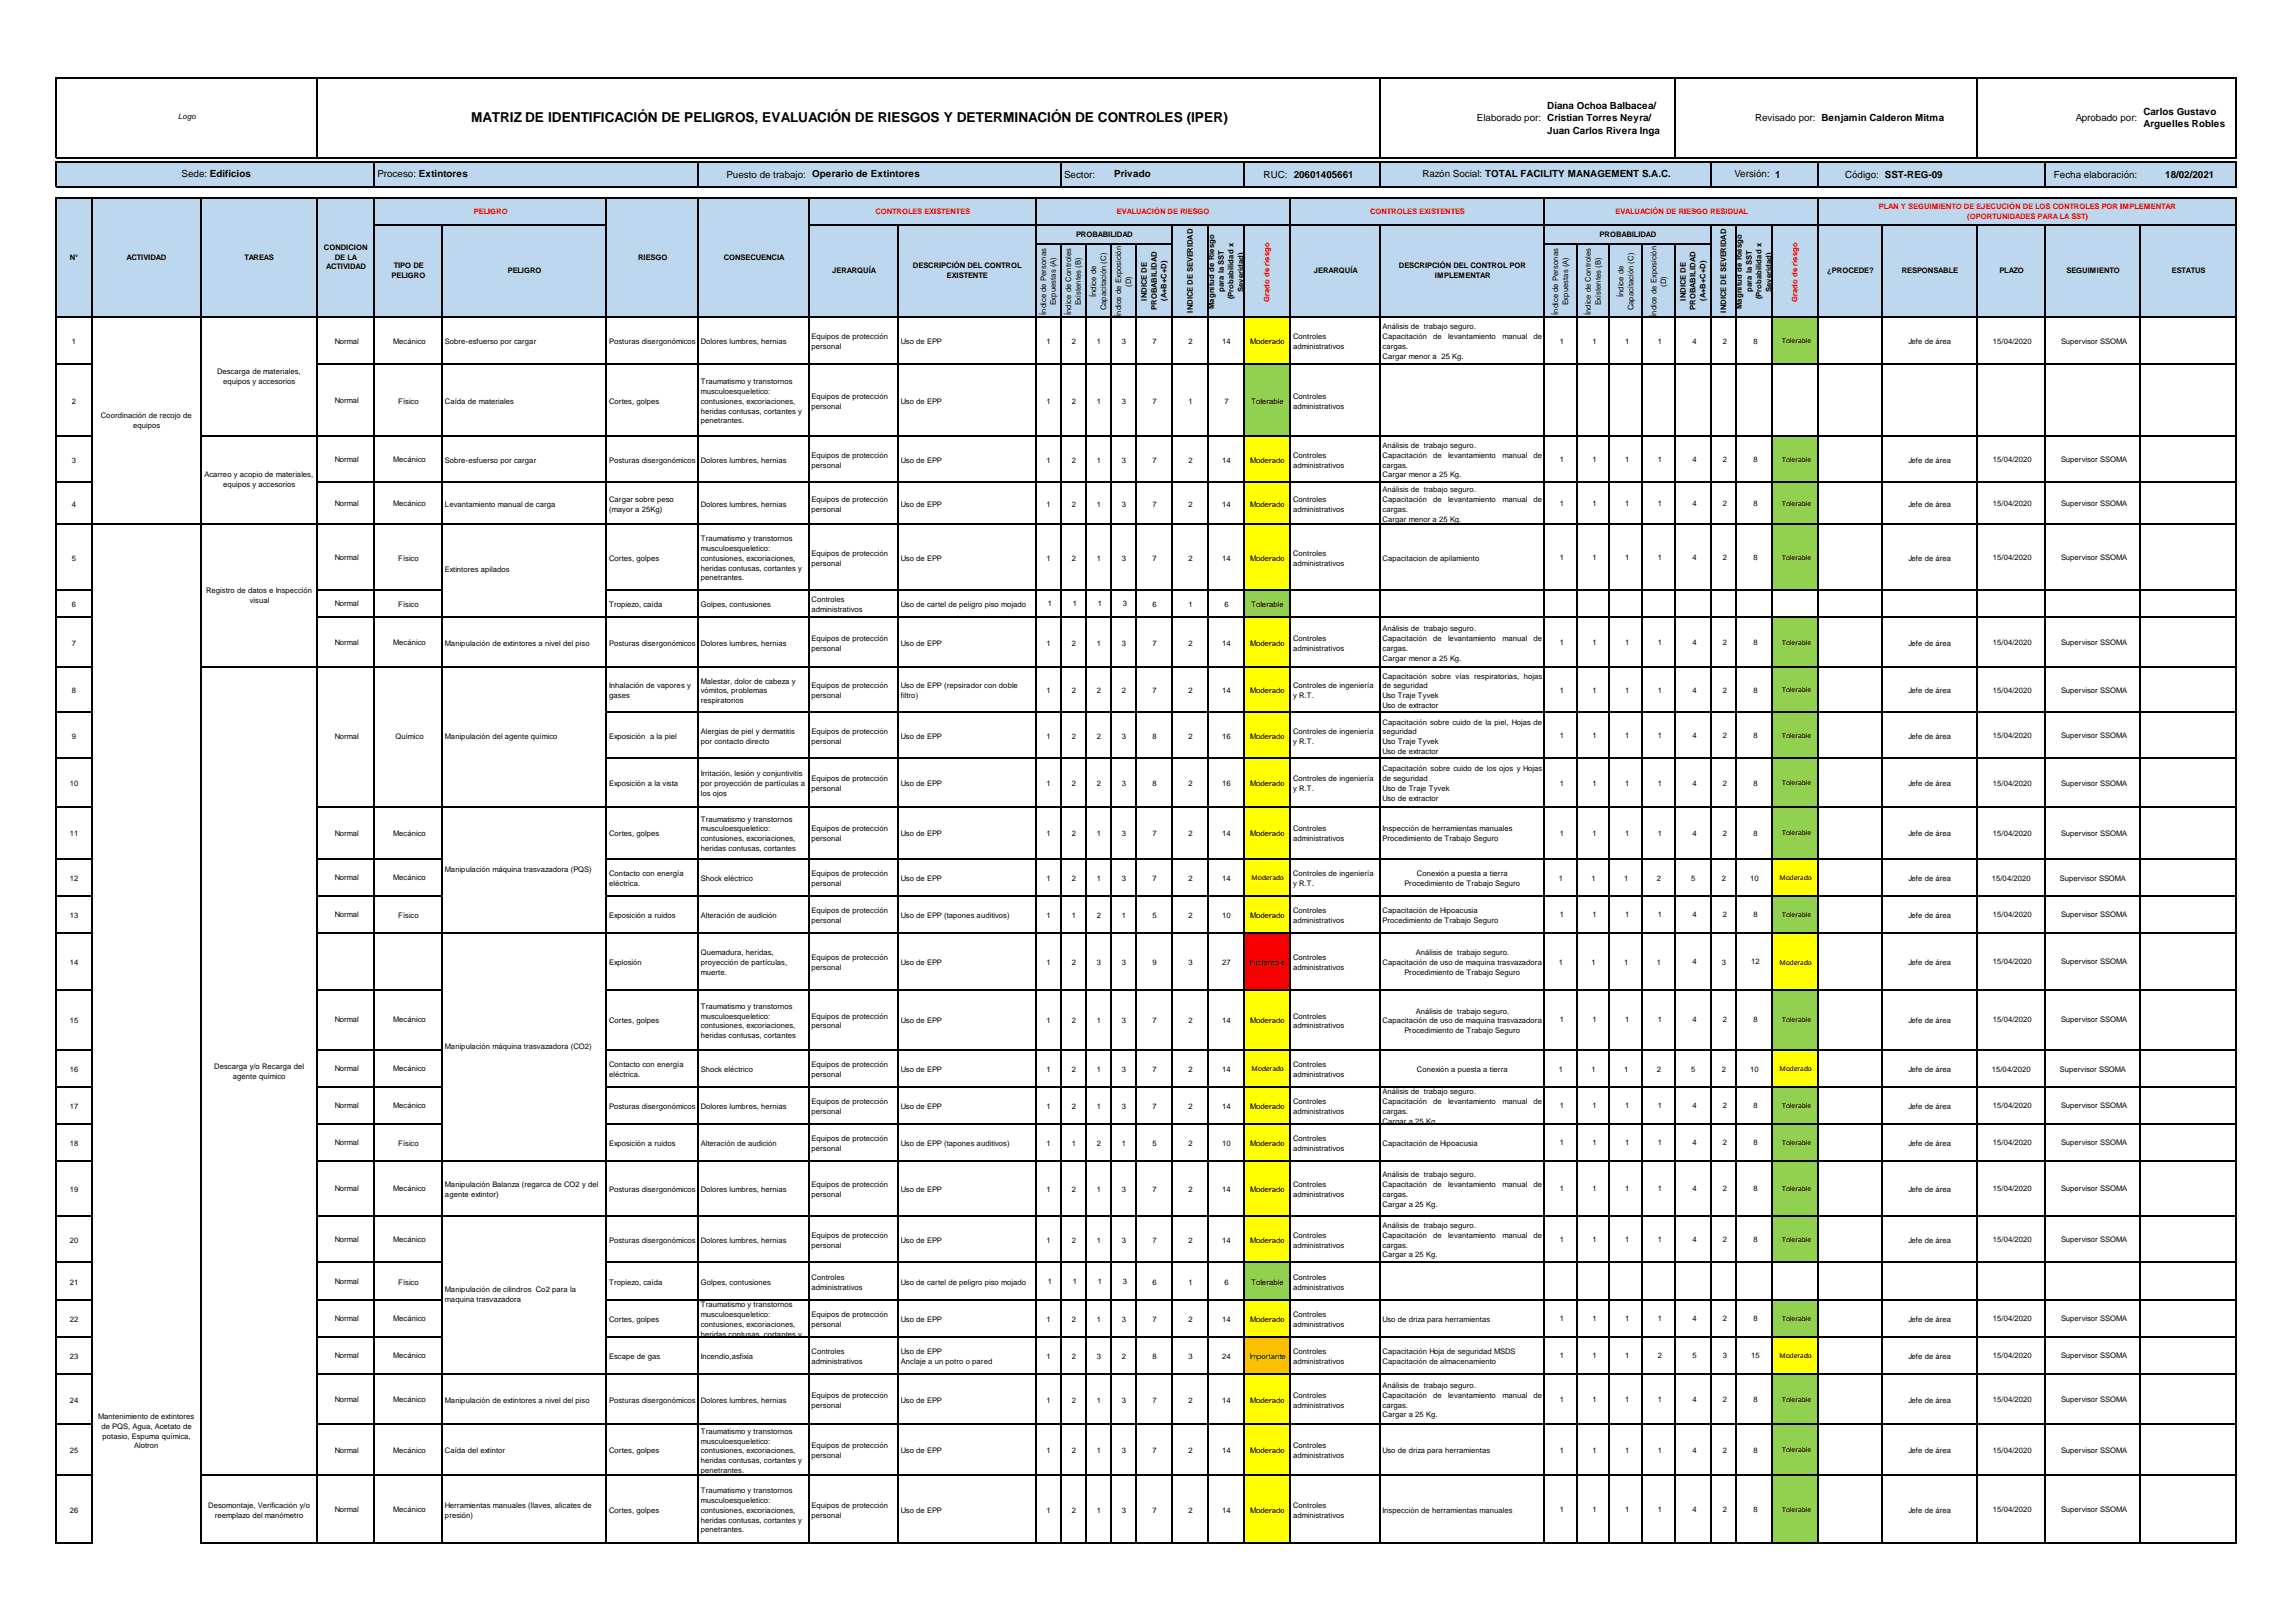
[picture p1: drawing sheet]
<svg xmlns="http://www.w3.org/2000/svg" width="297mm" height="210mm" viewBox="0 0 297 210" stroke-linecap="round" stroke-linejoin="round" font-family="sans-serif">
<defs><g id="words">
<text font-size="1.8" x="61" y="15.7">MATRIZ DE IDENTIFICACIÓN DE PELIGROS, EVALUACIÓN DE RIESGOS Y DETERMINACIÓN DE CONTROLES (IPER)</text>
<g font-size="1.3">
<text x="191.1" y="15.6">Elaborado por: Cristian Torres Neyra/</text>
<text x="200.2" y="14">Diana Ochoa Balbacea/</text>
<text x="200.2" y="17.3">Juan Carlos Rivera Inga</text>
<text x="227.1" y="15.6">Revisado por: Benjamin Calderon Mitma</text>
<text x="268.6" y="15.6">Aprobado por:</text>
<text x="277.4" y="14.8">Carlos Gustavo</text>
<text x="277.4" y="16.4">Arguelles Robles</text>
<text x="23.5" y="22.9">Sede: Edificios</text>
<text x="48.8" y="22.9">Proceso: Extintores</text>
<text x="94" y="23.1">Puesto de trabajo: Operario de Extintores</text>
<text x="137.7" y="23.1">Sector:</text>
<text x="144.2" y="22.9">Privado</text>
<text x="163.5" y="23.1">RUC: 20601405661</text>
<text x="184.1" y="22.9">Razón Social: TOTAL FACILITY MANAGEMENT S.A.C.</text>
<text x="224.4" y="22.9">Versión: 1</text>
<text x="238.7" y="23.1">Código: SST-REG-09</text>
<text x="265.8" y="23.1">Fecha elaboración:</text>
<text x="280.2" y="23.1">18/02/2021</text>
</g>
<text font-size="1.3" fill="#fff" x="6.6" y="21.2">Sistemas de Gestión</text>
<g font-size="1">
<text x="23.1" y="15.5">Logo</text>
<text x="9" y="33.6">N°</text>
<text x="16.4" y="33.6">ACTIVIDAD</text>
<text x="31.6" y="33.6">TAREAS</text>
<text x="41.9" y="32.3">CONDICION</text>
<text x="42.2" y="34.9">ACTIVIDAD</text>
<text x="43.3" y="33.6">DE LA</text>
<text x="50.7" y="36">PELIGRO</text>
<text x="51" y="34.7">TIPO DE</text>
<text x="65.7" y="35.4">PELIGRO</text>
<text x="82.6" y="33.6">RIESGO</text>
<text x="93.6" y="33.6">CONSECUENCIA</text>
<text x="107.7" y="35.4">JERARQUÍA</text>
<text x="118.1" y="34.7">DESCRIPCIÓN DEL CONTROL</text>
<text x="122.5" y="36">EXISTENTE</text>
<text x="139.2" y="30.6">PROBABILIDAD</text>
<text x="170" y="35.4">JERARQUÍA</text>
<text x="181" y="34.7">DESCRIPCIÓN DEL CONTROL POR</text>
<text x="185.7" y="36">IMPLEMENTAR</text>
<text x="207" y="30.6">PROBABILIDAD</text>
<text x="236.4" y="35.4">¿PROCEDE?</text>
<text x="246.1" y="35.4">RESPONSABLE</text>
<text x="258.7" y="35.4">PLAZO</text>
<text x="267.4" y="35.4">SEGUIMIENTO</text>
<text x="281" y="35.4">ESTATUS</text>
<text x="135.4" y="40.7" transform="rotate(-90 135.4 40.7)">Índice de Personas</text>
<text x="136.6" y="39.5" transform="rotate(-90 136.6 39.5)">Expuestas (A)</text>
<text x="138.6" y="40.8" transform="rotate(-90 138.6 40.8)">Índice de Controles</text>
<text x="139.9" y="39.5" transform="rotate(-90 139.9 39.5)">Existentes (B)</text>
<text x="141.9" y="38.5" transform="rotate(-90 141.9 38.5)">Índice de</text>
<text x="143.1" y="40.2" transform="rotate(-90 143.1 40.2)">Capacitación (C)</text>
<text x="145.1" y="41" transform="rotate(-90 145.1 41)">Índice de Exposición</text>
<text x="146.4" y="37.1" transform="rotate(-90 146.4 37.1)">(D)</text>
<text x="148.4" y="38.9" transform="rotate(-90 148.4 38.9)">INDICE DE</text>
<text x="149.7" y="40.1" transform="rotate(-90 149.7 40.1)">PROBABILIDAD</text>
<text x="151" y="39" transform="rotate(-90 151 39)">(A+B+C+D)</text>
<text x="154.3" y="40.4" transform="rotate(-90 154.3 40.4)">INDICE DE SEVERIDAD</text>
<text x="157.1" y="40" transform="rotate(-90 157.1 40)">Magnitud de Riesgo</text>
<text x="158.4" y="37.8" transform="rotate(-90 158.4 37.8)">para la SST</text>
<text x="159.6" y="38.7" transform="rotate(-90 159.6 38.7)">(Probabilidad x</text>
<text x="160.9" y="37.8" transform="rotate(-90 160.9 37.8)">Severidad)</text>
<text x="201.6" y="40.7" transform="rotate(-90 201.6 40.7)">Índice de Personas</text>
<text x="202.9" y="39.5" transform="rotate(-90 202.9 39.5)">Expuestas (A)</text>
<text x="205.9" y="40.8" transform="rotate(-90 205.9 40.8)">Índice de Controles</text>
<text x="207.1" y="39.5" transform="rotate(-90 207.1 39.5)">Existentes (B)</text>
<text x="210.1" y="38.5" transform="rotate(-90 210.1 38.5)">Índice de</text>
<text x="211.4" y="40.2" transform="rotate(-90 211.4 40.2)">Capacitación (C)</text>
<text x="214.3" y="41" transform="rotate(-90 214.3 41)">Índice de Exposición</text>
<text x="215.6" y="37.1" transform="rotate(-90 215.6 37.1)">(D)</text>
<text x="218.1" y="38.9" transform="rotate(-90 218.1 38.9)">INDICE DE</text>
<text x="219.4" y="40.1" transform="rotate(-90 219.4 40.1)">PROBABILIDAD</text>
<text x="220.7" y="39" transform="rotate(-90 220.7 39)">(A+B+C+D)</text>
<text x="223.4" y="40.4" transform="rotate(-90 223.4 40.4)">INDICE DE SEVERIDAD</text>
<text x="225.4" y="40" transform="rotate(-90 225.4 40)">Magnitud de Riesgo</text>
<text x="226.7" y="37.8" transform="rotate(-90 226.7 37.8)">para la SST</text>
<text x="227.9" y="38.7" transform="rotate(-90 227.9 38.7)">(Probabilidad x</text>
<text x="229.2" y="37.8" transform="rotate(-90 229.2 37.8)">Severidad)</text>
<text x="9.3" y="44.5">1</text>
<text x="43.3" y="44.5">Normal</text>
<text x="50.9" y="44.5">Mecánico</text>
<text x="57.6" y="44.5">Sobre-esfuerso por cargar</text>
<text x="78.8" y="44.5">Posturas disergonómicos</text>
<text x="90.7" y="44.5">Dolores lumbres, hernias</text>
<text x="105" y="43.9">Equipos de protección</text>
<text x="105" y="45.2">personal</text>
<text x="116.6" y="44.5">Uso de EPP</text>
<text x="135.4" y="44.5">1</text>
<text x="138.7" y="44.5">2</text>
<text x="141.9" y="44.5">1</text>
<text x="145.2" y="44.5">3</text>
<text x="149.1" y="44.5">7</text>
<text x="153.8" y="44.5">2</text>
<text x="158.2" y="44.5">14</text>
<text x="161.7" y="44.5">Moderado</text>
<text x="167.3" y="43.9">Controles</text>
<text x="167.3" y="45.2">administrativos</text>
<text x="178.9" y="42.6">Análisis de trabajo seguro.</text>
<text x="178.9" y="43.9">Capacitación</text>
<text x="178.9" y="45.2">cargas.</text>
<text x="178.9" y="46.4">Cargar menor a 25 Kg.</text>
<text x="185.5" y="43.9">de</text>
<text x="187.4" y="43.9">levantamiento</text>
<text x="194.4" y="43.9">manual</text>
<text x="198.4" y="43.9">de</text>
<text x="201.8" y="44.5">1</text>
<text x="206.1" y="44.5">1</text>
<text x="210.3" y="44.5">1</text>
<text x="214.5" y="44.5">1</text>
<text x="219" y="44.5">4</text>
<text x="222.9" y="44.5">2</text>
<text x="226.9" y="44.5">8</text>
<text x="230.6" y="44.4">Tolerable</text>
<text x="246.9" y="44.5">Jefe de área</text>
<text x="257.9" y="44.5">15/04/2020</text>
<text x="266.7" y="44.5">Supervisor SSOMA</text>
<text x="9.3" y="52.2">2</text>
<text x="28.1" y="48.3">Descarga de materiales,</text>
<text x="28.9" y="49.6">equipos y accesorios</text>
<text x="43.3" y="52.2">Normal</text>
<text x="51.5" y="52.2">Físico</text>
<text x="57.6" y="52.2">Caída de materiales</text>
<text x="78.8" y="52.2">Cortes, golpes</text>
<text x="90.7" y="49.7">Traumatismo y transtornos</text>
<text x="90.7" y="51">musculoesqueletico:</text>
<text x="90.7" y="52.2">contusiones, excoriaciones,</text>
<text x="90.7" y="53.5">heridas contusas, cortantes y</text>
<text x="105" y="51.6">Equipos de protección</text>
<text x="105" y="52.9">personal</text>
<text x="116.6" y="52.2">Uso de EPP</text>
<text x="135.4" y="52.2">1</text>
<text x="138.7" y="52.2">2</text>
<text x="141.9" y="52.2">1</text>
<text x="145.2" y="52.2">3</text>
<text x="149.1" y="52.2">7</text>
<text x="153.8" y="52.2">1</text>
<text x="158.4" y="52.2">7</text>
<text x="161.9" y="52.2">Tolerable</text>
<text x="167.3" y="51.6">Controles</text>
<text x="167.3" y="52.9">administrativos</text>
<text x="9.3" y="59.8">3</text>
<text x="13.1" y="54.1">Coordinación de recojo de</text>
<text x="17.2" y="55.3">equipos</text>
<text x="43.3" y="59.7">Normal</text>
<text x="50.9" y="59.7">Mecánico</text>
<text x="57.6" y="59.8">Sobre-esfuerso por cargar</text>
<text x="78.8" y="59.8">Posturas disergonómicos</text>
<text x="90.7" y="54.8">penetrantes.</text>
<text x="90.7" y="59.8">Dolores lumbres, hernias</text>
<text x="105" y="59.2">Equipos de protección</text>
<text x="116.6" y="59.8">Uso de EPP</text>
<text x="135.4" y="59.8">1</text>
<text x="138.7" y="59.8">2</text>
<text x="141.9" y="59.8">1</text>
<text x="145.2" y="59.8">3</text>
<text x="149.1" y="59.8">7</text>
<text x="153.8" y="59.8">2</text>
<text x="158.2" y="59.8">14</text>
<text x="161.7" y="59.8">Moderado</text>
<text x="167.3" y="59.2">Controles</text>
<text x="178.9" y="57.9">Análisis de trabajo seguro.</text>
<text x="178.9" y="59.2">Capacitación</text>
<text x="185.5" y="59.2">de</text>
<text x="187.4" y="59.2">levantamiento</text>
<text x="194.4" y="59.2">manual</text>
<text x="198.4" y="59.2">de</text>
<text x="201.8" y="59.7">1</text>
<text x="206.1" y="59.7">1</text>
<text x="210.3" y="59.7">1</text>
<text x="214.5" y="59.7">1</text>
<text x="219" y="59.7">4</text>
<text x="222.9" y="59.7">2</text>
<text x="226.9" y="59.7">8</text>
<text x="230.6" y="59.7">Tolerable</text>
<text x="246.9" y="59.8">Jefe de área</text>
<text x="257.9" y="59.7">15/04/2020</text>
<text x="266.7" y="59.7">Supervisor SSOMA</text>
<text x="9.3" y="65.6">4</text>
<text x="26.5" y="61.8">Acarreo y acopio de materiales,</text>
<text x="28.9" y="63">equipos y accesorios</text>
<text x="43.3" y="65.4">Normal</text>
<text x="50.9" y="65.4">Mecánico</text>
<text x="57.6" y="65.6">Levantamiento manual de carga</text>
<text x="78.8" y="64.9">Cargar sobre peso</text>
<text x="90.7" y="65.6">Dolores lumbres, hernias</text>
<text x="105" y="60.5">personal</text>
<text x="105" y="64.9">Equipos de protección</text>
<text x="116.6" y="65.6">Uso de EPP</text>
<text x="135.4" y="65.6">1</text>
<text x="138.7" y="65.6">2</text>
<text x="141.9" y="65.6">1</text>
<text x="145.2" y="65.6">3</text>
<text x="149.1" y="65.6">7</text>
<text x="153.8" y="65.6">2</text>
<text x="158.2" y="65.6">14</text>
<text x="161.7" y="65.6">Moderado</text>
<text x="167.3" y="60.5">administrativos</text>
<text x="167.3" y="64.9">Controles</text>
<text x="178.9" y="60.5">cargas.</text>
<text x="178.9" y="61.8">Cargar menor a 25 Kg.</text>
<text x="178.9" y="63.7">Análisis de trabajo seguro.</text>
<text x="178.9" y="64.9">Capacitación</text>
<text x="185.5" y="64.9">de</text>
<text x="187.4" y="64.9">levantamiento</text>
<text x="194.4" y="64.9">manual</text>
<text x="198.4" y="64.9">de</text>
<text x="201.8" y="65.4">1</text>
<text x="206.1" y="65.4">1</text>
<text x="210.3" y="65.4">1</text>
<text x="214.5" y="65.4">1</text>
<text x="219" y="65.4">4</text>
<text x="222.9" y="65.4">2</text>
<text x="226.9" y="65.4">8</text>
<text x="230.6" y="65.4">Tolerable</text>
<text x="246.9" y="65.6">Jefe de área</text>
<text x="257.9" y="65.4">15/04/2020</text>
<text x="266.7" y="65.4">Supervisor SSOMA</text>
<text x="78.8" y="66.2">(mayor a 25Kg)</text>
<text x="90.7" y="70">Traumatismo y transtornos</text>
<text x="90.7" y="71.3">musculoesqueletico:</text>
<text x="105" y="66.2">personal</text>
<text x="105" y="71.9">Equipos de protección</text>
<text x="167.3" y="66.2">administrativos</text>
<text x="167.3" y="71.9">Controles</text>
<text x="178.9" y="66.2">cargas.</text>
<text x="178.9" y="67.5">Cargar menor a 25 Kg.</text>
<text x="9.3" y="72.6">5</text>
<text x="26.7" y="76.7">Registro de datos e Inspección</text>
<text x="32.3" y="78">visual</text>
<text x="43.3" y="72.4">Normal</text>
<text x="51.5" y="72.6">Físico</text>
<text x="57.6" y="74">Extintores apilados</text>
<text x="78.8" y="72.6">Cortes, golpes</text>
<text x="90.7" y="72.6">contusiones, excoriaciones,</text>
<text x="90.7" y="73.8">heridas contusas, cortantes y</text>
<text x="90.7" y="75.1">penetrantes.</text>
<text x="105" y="73.2">personal</text>
<text x="105" y="77.9">Controles</text>
<text x="116.6" y="72.6">Uso de EPP</text>
<text x="135.4" y="72.6">1</text>
<text x="138.7" y="72.6">2</text>
<text x="141.9" y="72.6">1</text>
<text x="145.2" y="72.6">3</text>
<text x="149.1" y="72.6">7</text>
<text x="153.8" y="72.6">2</text>
<text x="158.2" y="72.6">14</text>
<text x="161.7" y="72.6">Moderado</text>
<text x="167.3" y="73.2">administrativos</text>
<text x="178.9" y="72.6">Capacitacion de apilamiento</text>
<text x="201.8" y="72.4">1</text>
<text x="206.1" y="72.4">1</text>
<text x="210.3" y="72.4">1</text>
<text x="214.5" y="72.4">1</text>
<text x="219" y="72.4">4</text>
<text x="222.9" y="72.4">2</text>
<text x="226.9" y="72.4">8</text>
<text x="230.6" y="72.4">Tolerable</text>
<text x="246.9" y="72.6">Jefe de área</text>
<text x="257.9" y="72.4">15/04/2020</text>
<text x="266.7" y="72.4">Supervisor SSOMA</text>
<text x="9.3" y="78.6">6</text>
<text x="9.3" y="83.6">7</text>
<text x="43.3" y="78.4">Normal</text>
<text x="43.3" y="83.4">Normal</text>
<text x="50.9" y="83.4">Mecánico</text>
<text x="51.5" y="78.6">Físico</text>
<text x="57.6" y="83.6">Manipulación de extintores a nivel del piso</text>
<text x="78.8" y="78.6">Tropiezo, caída</text>
<text x="78.8" y="83.6">Posturas disergonómicos</text>
<text x="90.7" y="78.6">Golpes, contusiones</text>
<text x="90.7" y="83.6">Dolores lumbres, hernias</text>
<text x="105" y="79.2">administrativos</text>
<text x="105" y="82.9">Equipos de protección</text>
<text x="116.6" y="78.6">Uso de cartel de peligro piso mojado</text>
<text x="116.6" y="83.6">Uso de EPP</text>
<text x="135.4" y="83.6">1</text>
<text x="135.6" y="78.4">1</text>
<text x="138.7" y="83.6">2</text>
<text x="138.8" y="78.4">1</text>
<text x="141.9" y="83.6">1</text>
<text x="142.1" y="78.4">1</text>
<text x="145.2" y="83.6">3</text>
<text x="145.3" y="78.4">3</text>
<text x="149.1" y="78.6">6</text>
<text x="149.1" y="83.6">7</text>
<text x="153.8" y="78.6">1</text>
<text x="153.8" y="83.6">2</text>
<text x="158.2" y="83.6">14</text>
<text x="158.4" y="78.6">6</text>
<text x="161.7" y="83.6">Moderado</text>
<text x="161.9" y="78.6">Tolerable</text>
<text x="167.3" y="82.9">Controles</text>
<text x="178.9" y="81.7">Análisis de trabajo seguro.</text>
<text x="178.9" y="82.9">Capacitación</text>
<text x="185.5" y="82.9">de</text>
<text x="187.4" y="82.9">levantamiento</text>
<text x="194.4" y="82.9">manual</text>
<text x="198.4" y="82.9">de</text>
<text x="201.8" y="83.4">1</text>
<text x="206.1" y="83.4">1</text>
<text x="210.3" y="83.4">1</text>
<text x="214.5" y="83.4">1</text>
<text x="219" y="83.4">4</text>
<text x="222.9" y="83.4">2</text>
<text x="226.9" y="83.4">8</text>
<text x="230.6" y="83.4">Tolerable</text>
<text x="246.9" y="83.6">Jefe de área</text>
<text x="257.9" y="83.4">15/04/2020</text>
<text x="266.7" y="83.4">Supervisor SSOMA</text>
<text x="9.3" y="89.7">8</text>
<text x="78.8" y="89.1">Inhalación de vapores y</text>
<text x="90.7" y="88.4">Malestar, dolor de cabeza y</text>
<text x="90.7" y="89.7">vómitos, problemas</text>
<text x="105" y="84.2">personal</text>
<text x="105" y="89.1">Equipos de protección</text>
<text x="116.6" y="89.1">Uso de EPP (repsirador con doble</text>
<text x="135.4" y="89.7">1</text>
<text x="138.7" y="89.7">2</text>
<text x="141.9" y="89.7">2</text>
<text x="145.2" y="89.7">2</text>
<text x="149.1" y="89.7">7</text>
<text x="153.8" y="89.7">2</text>
<text x="158.2" y="89.7">14</text>
<text x="161.7" y="89.7">Moderado</text>
<text x="167.3" y="84.2">administrativos</text>
<text x="167.3" y="89.1">Controles de ingeniería</text>
<text x="178.9" y="84.2">cargas.</text>
<text x="178.9" y="85.5">Cargar menor a 25 Kg.</text>
<text x="178.9" y="87.8">Capacitación sobre vías respiratorias, hojas</text>
<text x="178.9" y="89.1">de seguridad</text>
<text x="201.8" y="89.6">1</text>
<text x="206.1" y="89.6">1</text>
<text x="210.3" y="89.6">1</text>
<text x="214.5" y="89.6">1</text>
<text x="219" y="89.6">4</text>
<text x="222.9" y="89.6">2</text>
<text x="226.9" y="89.6">8</text>
<text x="230.6" y="89.6">Tolerable</text>
<text x="246.9" y="89.7">Jefe de área</text>
<text x="257.9" y="89.6">15/04/2020</text>
<text x="266.7" y="89.6">Supervisor SSOMA</text>
<text x="9.3" y="95.6">9</text>
<text x="43.3" y="95.6">Normal</text>
<text x="51.2" y="95.6">Químico</text>
<text x="57.6" y="95.6">Manipulación del agente químico</text>
<text x="78.8" y="90.3">gases</text>
<text x="78.8" y="95.6">Exposición a la piel</text>
<text x="90.7" y="91">respiratorios</text>
<text x="90.7" y="95">Alergias de piel y dermatitis</text>
<text x="105" y="90.3">personal</text>
<text x="105" y="95">Equipos de protección</text>
<text x="116.6" y="90.3">filtro)</text>
<text x="116.6" y="95.6">Uso de EPP</text>
<text x="135.4" y="95.6">1</text>
<text x="138.7" y="95.6">2</text>
<text x="141.9" y="95.6">2</text>
<text x="145.2" y="95.6">3</text>
<text x="149.1" y="95.6">8</text>
<text x="153.8" y="95.6">2</text>
<text x="158.2" y="95.6">16</text>
<text x="161.7" y="95.6">Moderado</text>
<text x="167.3" y="90.3">y R.T.</text>
<text x="167.3" y="95">Controles de ingeniería</text>
<text x="178.9" y="90.3">Uso Traje Tyvek</text>
<text x="178.9" y="91.6">Uso de extractor</text>
<text x="178.9" y="93.7">Capacitación sobre cuido de la piel, Hojas de</text>
<text x="178.9" y="95">seguridad</text>
<text x="201.8" y="95.5">1</text>
<text x="206.1" y="95.5">1</text>
<text x="210.3" y="95.5">1</text>
<text x="214.5" y="95.5">1</text>
<text x="219" y="95.5">4</text>
<text x="222.9" y="95.5">2</text>
<text x="226.9" y="95.5">8</text>
<text x="230.6" y="95.5">Tolerable</text>
<text x="246.9" y="95.6">Jefe de área</text>
<text x="257.9" y="95.5">15/04/2020</text>
<text x="266.7" y="95.5">Supervisor SSOMA</text>
<text x="9" y="101.7">10</text>
<text x="78.8" y="101.7">Exposición a la vista</text>
<text x="90.7" y="96.3">por contacto directo</text>
<text x="90.7" y="100.4">Irritación, lesión y conjuntivitis</text>
<text x="90.7" y="101.7">por proyección de partículas a</text>
<text x="105" y="96.3">personal</text>
<text x="105" y="101.1">Equipos de protección</text>
<text x="116.6" y="101.7">Uso de EPP</text>
<text x="135.4" y="101.7">1</text>
<text x="138.7" y="101.7">2</text>
<text x="141.9" y="101.7">2</text>
<text x="145.2" y="101.7">3</text>
<text x="149.1" y="101.7">8</text>
<text x="153.8" y="101.7">2</text>
<text x="158.2" y="101.7">16</text>
<text x="161.7" y="101.7">Moderado</text>
<text x="167.3" y="96.3">y R.T.</text>
<text x="167.3" y="101.1">Controles de ingeniería</text>
<text x="178.9" y="96.3">Uso Traje Tyvek</text>
<text x="178.9" y="97.5">Uso de extractor</text>
<text x="178.9" y="99.8">Capacitación sobre cuido de los ojos y Hojas</text>
<text x="178.9" y="101.1">de seguridad</text>
<text x="201.8" y="101.6">1</text>
<text x="206.1" y="101.6">1</text>
<text x="210.3" y="101.6">1</text>
<text x="214.5" y="101.6">1</text>
<text x="219" y="101.6">4</text>
<text x="222.9" y="101.6">2</text>
<text x="226.9" y="101.6">8</text>
<text x="230.6" y="101.6">Tolerable</text>
<text x="246.9" y="101.7">Jefe de área</text>
<text x="257.9" y="101.6">15/04/2020</text>
<text x="266.7" y="101.6">Supervisor SSOMA</text>
<text x="90.7" y="103">los ojos</text>
<text x="90.7" y="106.3">Traumatismo y transtornos</text>
<text x="90.7" y="107.6">musculoesqueletico:</text>
<text x="105" y="102.3">personal</text>
<text x="105" y="107.6">Equipos de protección</text>
<text x="167.3" y="102.3">y R.T.</text>
<text x="167.3" y="107.6">Controles</text>
<text x="178.9" y="102.3">Uso de Traje Tyvek</text>
<text x="178.9" y="103.6">Uso de extractor</text>
<text x="178.9" y="107.6">Inspección de herramientas manuales</text>
<text x="9" y="108.2">11</text>
<text x="9" y="114">12</text>
<text x="43.3" y="108.1">Normal</text>
<text x="43.3" y="113.8">Normal</text>
<text x="50.9" y="108.1">Mecánico</text>
<text x="50.9" y="113.8">Mecánico</text>
<text x="57.6" y="112.9">Manipulación máquina trasvazadora (PQS)</text>
<text x="78.8" y="108.2">Cortes, golpes</text>
<text x="78.8" y="113.3">Contacto con energía</text>
<text x="90.7" y="108.8">contusiones, excoriaciones,</text>
<text x="90.7" y="110.1">heridas contusas, cortantes</text>
<text x="90.7" y="114">Shock eléctrico</text>
<text x="105" y="108.8">personal</text>
<text x="105" y="113.3">Equipos de protección</text>
<text x="116.6" y="108.2">Uso de EPP</text>
<text x="116.6" y="114">Uso de EPP</text>
<text x="135.4" y="108.2">1</text>
<text x="135.4" y="114">1</text>
<text x="138.7" y="108.2">2</text>
<text x="138.7" y="114">2</text>
<text x="141.9" y="108.2">1</text>
<text x="141.9" y="114">1</text>
<text x="145.2" y="108.2">3</text>
<text x="145.2" y="114">3</text>
<text x="149.1" y="108.2">7</text>
<text x="149.1" y="114">7</text>
<text x="153.8" y="108.2">2</text>
<text x="153.8" y="114">2</text>
<text x="158.2" y="108.2">14</text>
<text x="158.2" y="114">14</text>
<text x="161.7" y="108.2">Moderado</text>
<text x="162" y="113.9">Moderado</text>
<text x="167.3" y="108.8">administrativos</text>
<text x="167.3" y="113.3">Controles de ingeniería</text>
<text x="178.9" y="108.8">Procedimiento de Trabajo Seguro</text>
<text x="183.3" y="113.3">Conexión a puesta a tierra</text>
<text x="201.7" y="114">1</text>
<text x="201.8" y="108.1">1</text>
<text x="205.9" y="114">1</text>
<text x="206.1" y="108.1">1</text>
<text x="210.2" y="114">1</text>
<text x="210.3" y="108.1">1</text>
<text x="214.4" y="114">2</text>
<text x="214.5" y="108.1">1</text>
<text x="218.8" y="114">5</text>
<text x="219" y="108.1">4</text>
<text x="222.8" y="114">2</text>
<text x="222.9" y="108.1">2</text>
<text x="226.5" y="114">10</text>
<text x="226.9" y="108.1">8</text>
<text x="230.3" y="113.9">Moderado</text>
<text x="230.6" y="108.1">Tolerable</text>
<text x="246.9" y="108.2">Jefe de área</text>
<text x="246.9" y="114">Jefe de área</text>
<text x="257.7" y="114">15/04/2020</text>
<text x="257.9" y="108.1">15/04/2020</text>
<text x="266.5" y="114">Supervisor SSOMA</text>
<text x="266.7" y="108.1">Supervisor SSOMA</text>
<text x="9" y="118.8">13</text>
<text x="43.3" y="118.6">Normal</text>
<text x="51.5" y="118.8">Físico</text>
<text x="78.8" y="114.6">eléctrica.</text>
<text x="78.8" y="118.8">Exposición a ruidos</text>
<text x="90.7" y="118.8">Alteración de audición</text>
<text x="105" y="114.6">personal</text>
<text x="105" y="118.1">Equipos de protección</text>
<text x="105" y="119.4">personal</text>
<text x="116.6" y="118.8">Uso de EPP (tapones auditivos)</text>
<text x="135.4" y="118.8">1</text>
<text x="138.7" y="118.8">1</text>
<text x="141.9" y="118.8">2</text>
<text x="145.2" y="118.8">1</text>
<text x="149.1" y="118.8">5</text>
<text x="153.8" y="118.8">2</text>
<text x="158.2" y="118.8">10</text>
<text x="161.7" y="118.8">Moderado</text>
<text x="167.3" y="114.6">y R.T.</text>
<text x="167.3" y="118.1">Controles</text>
<text x="167.3" y="119.4">administrativos</text>
<text x="178.9" y="118.1">Capacitación de Hipoacusia</text>
<text x="178.9" y="119.4">Procedimiento de Trabajo Seguro</text>
<text x="181.7" y="114.6">Procedimiento de Trabajo Seguro</text>
<text x="201.8" y="118.6">1</text>
<text x="206.1" y="118.6">1</text>
<text x="210.3" y="118.6">1</text>
<text x="214.5" y="118.6">1</text>
<text x="219" y="118.6">4</text>
<text x="222.9" y="118.6">2</text>
<text x="226.9" y="118.6">8</text>
<text x="230.6" y="118.6">Tolerable</text>
<text x="246.9" y="118.8">Jefe de área</text>
<text x="257.9" y="118.6">15/04/2020</text>
<text x="266.7" y="118.6">Supervisor SSOMA</text>
<text x="9" y="124.9">14</text>
<text x="78.8" y="124.9">Explosión</text>
<text x="90.7" y="123.6">Quemadura, heridas,</text>
<text x="90.7" y="124.9">proyección de partículas,</text>
<text x="105" y="124.2">Equipos de protección</text>
<text x="105" y="125.5">personal</text>
<text x="116.6" y="124.9">Uso de EPP</text>
<text x="135.4" y="124.9">1</text>
<text x="138.7" y="124.9">2</text>
<text x="141.9" y="124.9">3</text>
<text x="145.2" y="124.9">3</text>
<text x="149.1" y="124.9">9</text>
<text x="153.8" y="124.9">3</text>
<text x="158.2" y="124.9">27</text>
<text x="161.7" y="124.9">Intolerable</text>
<text x="167.3" y="124.2">Controles</text>
<text x="167.3" y="125.5">administrativos</text>
<text x="178.9" y="124.9">Capacitación de uso de maquina trasvazadora</text>
<text x="183.2" y="123.6">Análisis de trabajo seguro.</text>
<text x="201.7" y="124.9">1</text>
<text x="205.9" y="124.9">1</text>
<text x="210.2" y="124.9">1</text>
<text x="214.4" y="124.9">1</text>
<text x="219" y="124.7">4</text>
<text x="222.8" y="124.9">3</text>
<text x="226.6" y="124.7">12</text>
<text x="230.3" y="124.8">Moderado</text>
<text x="246.9" y="124.9">Jefe de área</text>
<text x="257.9" y="124.7">15/04/2020</text>
<text x="266.7" y="124.7">Supervisor SSOMA</text>
<text x="90.7" y="126.1">muerte.</text>
<text x="90.7" y="130.5">Traumatismo y transtornos</text>
<text x="90.7" y="131.8">musculoesqueletico:</text>
<text x="105" y="131.8">Equipos de protección</text>
<text x="167.3" y="131.8">Controles</text>
<text x="181.7" y="126.1">Procedimiento de Trabajo Seguro</text>
<text x="183.2" y="131.1">Análisis de trabajo seguro.</text>
<text x="9" y="132.4">15</text>
<text x="43.3" y="132.3">Normal</text>
<text x="50.9" y="132.3">Mecánico</text>
<text x="57.6" y="135.7">Manipulación máquina trasvazadora (CO2)</text>
<text x="78.8" y="132.4">Cortes, golpes</text>
<text x="90.7" y="133">contusiones, excoriaciones,</text>
<text x="90.7" y="134.3">heridas contusas, cortantes</text>
<text x="105" y="133">personal</text>
<text x="116.6" y="132.4">Uso de EPP</text>
<text x="135.4" y="132.4">1</text>
<text x="138.7" y="132.4">2</text>
<text x="141.9" y="132.4">1</text>
<text x="145.2" y="132.4">3</text>
<text x="149.1" y="132.4">7</text>
<text x="153.8" y="132.4">2</text>
<text x="158.2" y="132.4">14</text>
<text x="161.7" y="132.4">Moderado</text>
<text x="167.3" y="133">administrativos</text>
<text x="178.9" y="132.4">Capacitación de uso de maquina trasvazadora</text>
<text x="181.7" y="133.7">Procedimiento de Trabajo Seguro</text>
<text x="201.8" y="132.3">1</text>
<text x="206.1" y="132.3">1</text>
<text x="210.3" y="132.3">1</text>
<text x="214.5" y="132.3">1</text>
<text x="219" y="132.3">4</text>
<text x="222.9" y="132.3">2</text>
<text x="226.9" y="132.3">8</text>
<text x="230.6" y="132.3">Tolerable</text>
<text x="246.9" y="132.4">Jefe de área</text>
<text x="257.9" y="132.3">15/04/2020</text>
<text x="266.7" y="132.3">Supervisor SSOMA</text>
<text x="9" y="138.7">16</text>
<text x="9" y="143.5">17</text>
<text x="27.7" y="138.3">Descarga y/o Recarga del</text>
<text x="30.1" y="139.5">agente químico</text>
<text x="43.3" y="138.5">Normal</text>
<text x="43.3" y="143.4">Normal</text>
<text x="50.9" y="138.5">Mecánico</text>
<text x="50.9" y="143.4">Mecánico</text>
<text x="78.8" y="138">Contacto con energía</text>
<text x="78.8" y="139.3">eléctrica.</text>
<text x="78.8" y="143.5">Posturas disergonómicos</text>
<text x="90.7" y="138.7">Shock eléctrico</text>
<text x="90.7" y="143.5">Dolores lumbres, hernias</text>
<text x="105" y="138">Equipos de protección</text>
<text x="105" y="139.3">personal</text>
<text x="105" y="142.9">Equipos de protección</text>
<text x="116.6" y="138.7">Uso de EPP</text>
<text x="116.6" y="143.5">Uso de EPP</text>
<text x="135.4" y="138.7">1</text>
<text x="135.4" y="143.5">1</text>
<text x="138.7" y="138.7">2</text>
<text x="138.7" y="143.5">2</text>
<text x="141.9" y="138.7">1</text>
<text x="141.9" y="143.5">1</text>
<text x="145.2" y="138.7">3</text>
<text x="145.2" y="143.5">3</text>
<text x="149.1" y="138.7">7</text>
<text x="149.1" y="143.5">7</text>
<text x="153.8" y="138.7">2</text>
<text x="153.8" y="143.5">2</text>
<text x="158.2" y="138.7">14</text>
<text x="158.2" y="143.5">14</text>
<text x="161.7" y="143.5">Moderado</text>
<text x="162" y="138.6">Moderado</text>
<text x="167.3" y="138">Controles</text>
<text x="167.3" y="139.3">administrativos</text>
<text x="167.3" y="142.9">Controles</text>
<text x="178.9" y="141.6">Análisis de trabajo seguro.</text>
<text x="178.9" y="142.9">Capacitación</text>
<text x="183.3" y="138.7">Conexión a puesta a tierra</text>
<text x="185.5" y="142.9">de</text>
<text x="187.4" y="142.9">levantamiento</text>
<text x="194.4" y="142.9">manual</text>
<text x="198.4" y="142.9">de</text>
<text x="201.7" y="138.7">1</text>
<text x="201.8" y="143.4">1</text>
<text x="205.9" y="138.7">1</text>
<text x="206.1" y="143.4">1</text>
<text x="210.2" y="138.7">1</text>
<text x="210.3" y="143.4">1</text>
<text x="214.4" y="138.7">2</text>
<text x="214.5" y="143.4">1</text>
<text x="218.8" y="138.7">5</text>
<text x="219" y="143.4">4</text>
<text x="222.8" y="138.7">2</text>
<text x="222.9" y="143.4">2</text>
<text x="226.5" y="138.7">10</text>
<text x="226.9" y="143.4">8</text>
<text x="230.3" y="138.6">Moderado</text>
<text x="230.6" y="143.4">Tolerable</text>
<text x="246.9" y="138.7">Jefe de área</text>
<text x="246.9" y="143.5">Jefe de área</text>
<text x="257.7" y="138.7">15/04/2020</text>
<text x="257.9" y="143.4">15/04/2020</text>
<text x="266.5" y="138.7">Supervisor SSOMA</text>
<text x="266.7" y="143.4">Supervisor SSOMA</text>
<text x="9" y="148.3">18</text>
<text x="43.3" y="148.1">Normal</text>
<text x="51.5" y="148.3">Físico</text>
<text x="78.8" y="148.3">Exposición a ruidos</text>
<text x="90.7" y="148.3">Alteración de audición</text>
<text x="105" y="144.1">personal</text>
<text x="105" y="147.7">Equipos de protección</text>
<text x="105" y="148.9">personal</text>
<text x="116.6" y="148.3">Uso de EPP (tapones auditivos)</text>
<text x="135.4" y="148.3">1</text>
<text x="138.7" y="148.3">1</text>
<text x="141.9" y="148.3">2</text>
<text x="145.2" y="148.3">1</text>
<text x="149.1" y="148.3">5</text>
<text x="153.8" y="148.3">2</text>
<text x="158.2" y="148.3">10</text>
<text x="161.7" y="148.3">Moderado</text>
<text x="167.3" y="144.1">administrativos</text>
<text x="167.3" y="147.7">Controles</text>
<text x="167.3" y="148.9">administrativos</text>
<text x="178.9" y="144.1">cargas.</text>
<text x="178.9" y="145.4">Cargar a 25 Kg.</text>
<text x="178.9" y="148.3">Capacitación de Hipoacusia</text>
<text x="201.8" y="148.1">1</text>
<text x="206.1" y="148.1">1</text>
<text x="210.3" y="148.1">1</text>
<text x="214.5" y="148.1">1</text>
<text x="219" y="148.1">4</text>
<text x="222.9" y="148.1">2</text>
<text x="226.9" y="148.1">8</text>
<text x="230.6" y="148.1">Tolerable</text>
<text x="246.9" y="148.3">Jefe de área</text>
<text x="257.9" y="148.1">15/04/2020</text>
<text x="266.7" y="148.1">Supervisor SSOMA</text>
<text x="9" y="154.2">19</text>
<text x="43.3" y="154.1">Normal</text>
<text x="50.9" y="154.1">Mecánico</text>
<text x="57.6" y="153.6">Manipulación Balanza (regarca de CO2 y del</text>
<text x="57.6" y="154.9">agente extintor)</text>
<text x="78.8" y="154.2">Posturas disergonómicos</text>
<text x="90.7" y="154.2">Dolores lumbres, hernias</text>
<text x="105" y="153.6">Equipos de protección</text>
<text x="105" y="154.9">personal</text>
<text x="116.6" y="154.2">Uso de EPP</text>
<text x="135.4" y="154.2">1</text>
<text x="138.7" y="154.2">2</text>
<text x="141.9" y="154.2">1</text>
<text x="145.2" y="154.2">3</text>
<text x="149.1" y="154.2">7</text>
<text x="153.8" y="154.2">2</text>
<text x="158.2" y="154.2">14</text>
<text x="161.7" y="154.2">Moderado</text>
<text x="167.3" y="153.6">Controles</text>
<text x="167.3" y="154.9">administrativos</text>
<text x="178.9" y="152.3">Análisis de trabajo seguro.</text>
<text x="178.9" y="153.6">Capacitación</text>
<text x="178.9" y="154.9">cargas.</text>
<text x="185.5" y="153.6">de</text>
<text x="187.4" y="153.6">levantamiento</text>
<text x="194.4" y="153.6">manual</text>
<text x="198.4" y="153.6">de</text>
<text x="201.8" y="154.1">1</text>
<text x="206.1" y="154.1">1</text>
<text x="210.3" y="154.1">1</text>
<text x="214.5" y="154.1">1</text>
<text x="219" y="154.1">4</text>
<text x="222.9" y="154.1">2</text>
<text x="226.9" y="154.1">8</text>
<text x="230.6" y="154.1">Tolerable</text>
<text x="246.9" y="154.2">Jefe de área</text>
<text x="257.9" y="154.1">15/04/2020</text>
<text x="266.7" y="154.1">Supervisor SSOMA</text>
<text x="9" y="160.8">20</text>
<text x="43.3" y="160.7">Normal</text>
<text x="50.9" y="160.7">Mecánico</text>
<text x="78.8" y="160.8">Posturas disergonómicos</text>
<text x="90.7" y="160.8">Dolores lumbres, hernias</text>
<text x="105" y="160.1">Equipos de protección</text>
<text x="105" y="161.4">personal</text>
<text x="116.6" y="160.8">Uso de EPP</text>
<text x="135.4" y="160.8">1</text>
<text x="138.7" y="160.8">2</text>
<text x="141.9" y="160.8">1</text>
<text x="145.2" y="160.8">3</text>
<text x="149.1" y="160.8">7</text>
<text x="153.8" y="160.8">2</text>
<text x="158.2" y="160.8">14</text>
<text x="161.7" y="160.8">Moderado</text>
<text x="167.3" y="160.1">Controles</text>
<text x="167.3" y="161.4">administrativos</text>
<text x="178.9" y="156.1">Cargar a 25 Kg.</text>
<text x="178.9" y="158.9">Análisis de trabajo seguro.</text>
<text x="178.9" y="160.1">Capacitación</text>
<text x="178.9" y="161.4">cargas.</text>
<text x="185.5" y="160.1">de</text>
<text x="187.4" y="160.1">levantamiento</text>
<text x="194.4" y="160.1">manual</text>
<text x="198.4" y="160.1">de</text>
<text x="201.8" y="160.7">1</text>
<text x="206.1" y="160.7">1</text>
<text x="210.3" y="160.7">1</text>
<text x="214.5" y="160.7">1</text>
<text x="219" y="160.7">4</text>
<text x="222.9" y="160.7">2</text>
<text x="226.9" y="160.7">8</text>
<text x="230.6" y="160.6">Tolerable</text>
<text x="246.9" y="160.8">Jefe de área</text>
<text x="257.9" y="160.7">15/04/2020</text>
<text x="266.7" y="160.7">Supervisor SSOMA</text>
<text x="9" y="166.2">21</text>
<text x="43.3" y="166.1">Normal</text>
<text x="51.5" y="166.2">Físico</text>
<text x="57.6" y="167.2">Manipulación de cilindros Co2 para la</text>
<text x="78.8" y="166.2">Tropiezo, caída</text>
<text x="90.7" y="166.2">Golpes, contusiones</text>
<text x="105" y="165.6">Controles</text>
<text x="105" y="166.8">administrativos</text>
<text x="116.6" y="166.2">Uso de cartel de peligro piso mojado</text>
<text x="135.6" y="166.1">1</text>
<text x="138.8" y="166.1">1</text>
<text x="142.1" y="166.1">1</text>
<text x="145.3" y="166.1">3</text>
<text x="149.1" y="166.2">6</text>
<text x="153.8" y="166.2">1</text>
<text x="158.4" y="166.2">6</text>
<text x="161.9" y="166.2">Tolerable</text>
<text x="167.3" y="165.6">Controles</text>
<text x="167.3" y="166.8">administrativos</text>
<text x="178.9" y="162.7">Cargar a 25 Kg.</text>
<text x="9" y="171">22</text>
<text x="43.3" y="170.9">Normal</text>
<text x="50.9" y="170.9">Mecánico</text>
<text x="57.6" y="168.5">maquina trasvazadora</text>
<text x="78.8" y="171">Cortes, golpes</text>
<text x="90.7" y="169.1">Traumatismo y transtornos</text>
<text x="90.7" y="170.4">musculoesqueletico:</text>
<text x="90.7" y="171.7">contusiones, excoriaciones,</text>
<text x="90.7" y="172.9">heridas contusas, cortantes y</text>
<text x="105" y="170.4">Equipos de protección</text>
<text x="105" y="171.7">personal</text>
<text x="116.6" y="171">Uso de EPP</text>
<text x="135.4" y="171">1</text>
<text x="138.7" y="171">2</text>
<text x="141.9" y="171">1</text>
<text x="145.2" y="171">3</text>
<text x="149.1" y="171">7</text>
<text x="153.8" y="171">2</text>
<text x="158.2" y="171">14</text>
<text x="161.7" y="171">Moderado</text>
<text x="167.3" y="170.4">Controles</text>
<text x="167.3" y="171.7">administrativos</text>
<text x="178.9" y="171">Uso de driza para herramientas</text>
<text x="201.8" y="170.9">1</text>
<text x="206.1" y="170.9">1</text>
<text x="210.3" y="170.9">1</text>
<text x="214.5" y="170.9">1</text>
<text x="219" y="170.9">4</text>
<text x="222.9" y="170.9">2</text>
<text x="226.9" y="170.9">8</text>
<text x="230.6" y="170.9">Tolerable</text>
<text x="246.9" y="171">Jefe de área</text>
<text x="257.9" y="170.9">15/04/2020</text>
<text x="266.7" y="170.9">Supervisor SSOMA</text>
<text x="9" y="175.8">23</text>
<text x="43.3" y="175.7">Normal</text>
<text x="50.9" y="175.7">Mecánico</text>
<text x="78.8" y="175.8">Escape de gas</text>
<text x="90.7" y="175.8">Incendio,asfixia</text>
<text x="105" y="175.2">Controles</text>
<text x="105" y="176.5">administrativos</text>
<text x="116.6" y="175.2">Uso de EPP</text>
<text x="116.6" y="176.5">Anclaje a un potro o pared</text>
<text x="135.4" y="175.8">1</text>
<text x="138.7" y="175.8">2</text>
<text x="141.9" y="175.8">3</text>
<text x="145.2" y="175.8">2</text>
<text x="149.1" y="175.8">8</text>
<text x="153.8" y="175.8">3</text>
<text x="158.2" y="175.8">24</text>
<text x="161.7" y="175.8">Importante</text>
<text x="167.3" y="175.2">Controles</text>
<text x="167.3" y="176.5">administrativos</text>
<text x="178.9" y="175.2">Capacitación Hoja de seguridad MSDS</text>
<text x="178.9" y="176.5">Capacitación de almacenamiento</text>
<text x="178.9" y="179.6">Análisis de trabajo seguro.</text>
<text x="201.8" y="175.7">1</text>
<text x="206.1" y="175.7">1</text>
<text x="210.3" y="175.7">1</text>
<text x="214.5" y="175.7">2</text>
<text x="219" y="175.7">5</text>
<text x="222.9" y="175.7">3</text>
<text x="226.6" y="175.7">15</text>
<text x="230.3" y="175.7">Moderado</text>
<text x="246.9" y="175.8">Jefe de área</text>
<text x="257.9" y="175.7">15/04/2020</text>
<text x="266.7" y="175.7">Supervisor SSOMA</text>
<text x="9" y="181.5">24</text>
<text x="12.7" y="183.6">Mantenimiento de extintores</text>
<text x="13.1" y="184.8">de PQS, Agua, Acetato de</text>
<text x="43.3" y="181.4">Normal</text>
<text x="50.9" y="181.4">Mecánico</text>
<text x="57.6" y="181.5">Manipulación de extintores a nivel del piso</text>
<text x="78.8" y="181.5">Posturas disergonómicos</text>
<text x="90.7" y="181.5">Dolores lumbres, hernias</text>
<text x="90.7" y="185.5">Traumatismo y transtornos</text>
<text x="105" y="180.8">Equipos de protección</text>
<text x="105" y="182.1">personal</text>
<text x="116.6" y="181.5">Uso de EPP</text>
<text x="135.4" y="181.5">1</text>
<text x="138.7" y="181.5">2</text>
<text x="141.9" y="181.5">1</text>
<text x="145.2" y="181.5">3</text>
<text x="149.1" y="181.5">7</text>
<text x="153.8" y="181.5">2</text>
<text x="158.2" y="181.5">14</text>
<text x="161.7" y="181.5">Moderado</text>
<text x="167.3" y="180.8">Controles</text>
<text x="167.3" y="182.1">administrativos</text>
<text x="178.9" y="180.8">Capacitación</text>
<text x="178.9" y="182.1">cargas.</text>
<text x="178.9" y="183.4">Cargar a 25 Kg.</text>
<text x="185.5" y="180.8">de</text>
<text x="187.4" y="180.8">levantamiento</text>
<text x="194.4" y="180.8">manual</text>
<text x="198.4" y="180.8">de</text>
<text x="201.8" y="181.4">1</text>
<text x="206.1" y="181.4">1</text>
<text x="210.3" y="181.4">1</text>
<text x="214.5" y="181.4">1</text>
<text x="219" y="181.4">4</text>
<text x="222.9" y="181.4">2</text>
<text x="226.9" y="181.4">8</text>
<text x="230.6" y="181.3">Tolerable</text>
<text x="246.9" y="181.5">Jefe de área</text>
<text x="257.9" y="181.4">15/04/2020</text>
<text x="266.7" y="181.4">Supervisor SSOMA</text>
<text x="9" y="188">25</text>
<text x="13.3" y="186.1">potasio, Espuma química,</text>
<text x="17.4" y="187.4">Alotron</text>
<text x="43.3" y="188">Normal</text>
<text x="50.9" y="188">Mecánico</text>
<text x="57.6" y="188">Caída del extintor</text>
<text x="78.8" y="188">Cortes, golpes</text>
<text x="90.7" y="186.8">musculoesqueletico:</text>
<text x="90.7" y="188">contusiones, excoriaciones,</text>
<text x="90.7" y="189.3">heridas contusas, cortantes y</text>
<text x="90.7" y="190.6">penetrantes.</text>
<text x="105" y="187.4">Equipos de protección</text>
<text x="105" y="188.7">personal</text>
<text x="116.6" y="188">Uso de EPP</text>
<text x="135.4" y="188">1</text>
<text x="138.7" y="188">2</text>
<text x="141.9" y="188">1</text>
<text x="145.2" y="188">3</text>
<text x="149.1" y="188">7</text>
<text x="153.8" y="188">2</text>
<text x="158.2" y="188">14</text>
<text x="161.7" y="188">Moderado</text>
<text x="167.3" y="187.4">Controles</text>
<text x="167.3" y="188.7">administrativos</text>
<text x="178.9" y="188">Uso de driza para herramientas</text>
<text x="201.8" y="188">1</text>
<text x="206.1" y="188">1</text>
<text x="210.3" y="188">1</text>
<text x="214.5" y="188">1</text>
<text x="219" y="188">4</text>
<text x="222.9" y="188">2</text>
<text x="226.9" y="188">8</text>
<text x="230.6" y="187.9">Tolerable</text>
<text x="246.9" y="188">Jefe de área</text>
<text x="257.9" y="188">15/04/2020</text>
<text x="266.7" y="188">Supervisor SSOMA</text>
<text x="9" y="195.7">26</text>
<text x="27" y="195.1">Desomontaje, Verificación y/o</text>
<text x="27.8" y="196.4">reemplazo del manómetro</text>
<text x="43.3" y="195.7">Normal</text>
<text x="50.9" y="195.7">Mecánico</text>
<text x="57.6" y="195.1">Herramientas manuales (llaves, alicates de</text>
<text x="57.6" y="196.4">presión)</text>
<text x="78.8" y="195.7">Cortes, golpes</text>
<text x="90.7" y="193.2">Traumatismo y transtornos</text>
<text x="90.7" y="194.5">musculoesqueletico:</text>
<text x="90.7" y="195.7">contusiones, excoriaciones,</text>
<text x="90.7" y="197">heridas contusas, cortantes y</text>
<text x="105" y="195.1">Equipos de protección</text>
<text x="105" y="196.4">personal</text>
<text x="116.6" y="195.7">Uso de EPP</text>
<text x="135.4" y="195.7">1</text>
<text x="138.7" y="195.7">2</text>
<text x="141.9" y="195.7">1</text>
<text x="145.2" y="195.7">3</text>
<text x="149.1" y="195.7">7</text>
<text x="153.8" y="195.7">2</text>
<text x="158.2" y="195.7">14</text>
<text x="161.7" y="195.7">Moderado</text>
<text x="167.3" y="195.1">Controles</text>
<text x="167.3" y="196.4">administrativos</text>
<text x="178.9" y="195.7">Inspección de herramientas manuales</text>
<text x="201.8" y="195.7">1</text>
<text x="206.1" y="195.7">1</text>
<text x="210.3" y="195.7">1</text>
<text x="214.5" y="195.7">1</text>
<text x="219" y="195.7">4</text>
<text x="222.9" y="195.7">2</text>
<text x="226.9" y="195.7">8</text>
<text x="230.6" y="195.6">Tolerable</text>
<text x="246.9" y="195.7">Jefe de área</text>
<text x="257.9" y="195.7">15/04/2020</text>
<text x="266.7" y="195.7">Supervisor SSOMA</text>
<text x="90.7" y="198.3">penetrantes.</text>
</g>
<g font-size="1" fill="#f00">
<text x="61.3" y="27.7">PELIGRO</text>
<text x="113.3" y="27.7">CONTROLES EXISTENTES</text>
<text x="144.5" y="27.7">EVALUACIÓN DE RIESGO</text>
<text x="177.3" y="27.7">CONTROLES EXISTENTES</text>
<text x="209" y="27.7">EVALUACIÓN DE RIESGO RESIDUAL</text>
<text x="243.1" y="27">PLAN Y SEGUIMIENTO DE EJECUCIÓN DE LOS CONTROLES POR IMPLEMENTAR</text>
<text x="254.6" y="28.3">(OPORTUNIDADES PARA LA SST)</text>
<text x="164.3" y="39.1" transform="rotate(-90 164.3 39.1)">Grado de riesgo</text>
<text x="232.6" y="39.1" transform="rotate(-90 232.6 39.1)">Grado de riesgo</text>
</g>
</g></defs>
<g fill="#bdd7ee">
<path d="M7.4 21h282v3.2h-282z" fill-rule="evenodd"/>
<path d="M7.4 25.6h282v15.5h-282z" fill-rule="evenodd"/>
</g>
<path d="M161 41h6v6.2h-6z" fill-rule="evenodd" fill="#ff0"/>
<g fill="#92d050">
<path d="M229.3 41h6.1v6.2h-6.1z" fill-rule="evenodd"/>
<path d="M161 47.1h6v9.4h-6z" fill-rule="evenodd"/>
</g>
<path d="M161 56.4h6v6h-6z" fill-rule="evenodd" fill="#ff0"/>
<path d="M229.3 56.4h6.1v6h-6.1z" fill-rule="evenodd" fill="#92d050"/>
<path d="M161 62.3h6v5.6h-6z" fill-rule="evenodd" fill="#ff0"/>
<path d="M229.3 62.3h6.1v5.6h-6.1z" fill-rule="evenodd" fill="#92d050"/>
<path d="M161 67.8h6v8.6h-6z" fill-rule="evenodd" fill="#ff0"/>
<g fill="#92d050">
<path d="M229.3 67.8h6.1v8.6h-6.1z" fill-rule="evenodd"/>
<path d="M161 76.3h6v3.6h-6z" fill-rule="evenodd"/>
</g>
<path d="M161 79.8h6v6.6h-6z" fill-rule="evenodd" fill="#ff0"/>
<path d="M229.3 79.8h6.1v6.6h-6.1z" fill-rule="evenodd" fill="#92d050"/>
<path d="M161 86.3h6v5.9h-6z" fill-rule="evenodd" fill="#ff0"/>
<path d="M229.3 86.3h6.1v5.9h-6.1z" fill-rule="evenodd" fill="#92d050"/>
<path d="M161 92.2h6v6h-6z" fill-rule="evenodd" fill="#ff0"/>
<path d="M229.3 92.2h6.1v6h-6.1z" fill-rule="evenodd" fill="#92d050"/>
<path d="M161 98.1h6v6.4h-6z" fill-rule="evenodd" fill="#ff0"/>
<path d="M229.3 98.1h6.1v6.4h-6.1z" fill-rule="evenodd" fill="#92d050"/>
<path d="M161 104.4h6v6.8h-6z" fill-rule="evenodd" fill="#ff0"/>
<path d="M229.3 104.4h6.1v6.8h-6.1z" fill-rule="evenodd" fill="#92d050"/>
<g fill="#ff0">
<path d="M161 111.1h6v4.9h-6z" fill-rule="evenodd"/>
<path d="M229.3 111.1h6.1v4.9h-6.1z" fill-rule="evenodd"/>
<path d="M161 115.9h6v4.9h-6z" fill-rule="evenodd"/>
</g>
<path d="M229.3 115.9h6.1v4.9h-6.1z" fill-rule="evenodd" fill="#92d050"/>
<path d="M161 120.7h6v7.4h-6z" fill-rule="evenodd" fill="#f00"/>
<g fill="#ff0">
<path d="M229.3 120.7h6.1v7.4h-6.1z" fill-rule="evenodd"/>
<path d="M161 128h6v7.9h-6z" fill-rule="evenodd"/>
</g>
<path d="M229.3 128h6.1v7.9h-6.1z" fill-rule="evenodd" fill="#92d050"/>
<g fill="#ff0">
<path d="M161 135.8h6v4.9h-6z" fill-rule="evenodd"/>
<path d="M229.3 135.8h6.1v4.9h-6.1z" fill-rule="evenodd"/>
<path d="M161 140.6h6v4.9h-6z" fill-rule="evenodd"/>
</g>
<path d="M229.3 140.6h6.1v4.9h-6.1z" fill-rule="evenodd" fill="#92d050"/>
<path d="M161 145.4h6v4.9h-6z" fill-rule="evenodd" fill="#ff0"/>
<path d="M229.3 145.4h6.1v4.9h-6.1z" fill-rule="evenodd" fill="#92d050"/>
<path d="M161 150.2h6v7.2h-6z" fill-rule="evenodd" fill="#ff0"/>
<path d="M229.3 150.2h6.1v7.2h-6.1z" fill-rule="evenodd" fill="#92d050"/>
<path d="M161 157.3h6v6.1h-6z" fill-rule="evenodd" fill="#ff0"/>
<g fill="#92d050">
<path d="M229.3 157.3h6.1v6.1h-6.1z" fill-rule="evenodd"/>
<path d="M161 163.3h6v4.9h-6z" fill-rule="evenodd"/>
</g>
<path d="M161 168.1h6v4.9h-6z" fill-rule="evenodd" fill="#ff0"/>
<path d="M229.3 168.1h6.1v4.9h-6.1z" fill-rule="evenodd" fill="#92d050"/>
<path d="M90.3 172.9h14.4v4.9h-14.4z" fill-rule="evenodd" fill="#fff"/>
<path d="M161 172.9h6v4.9h-6z" fill-rule="evenodd" fill="#ffc000"/>
<g fill="#ff0">
<path d="M229.3 172.9h6.1v4.9h-6.1z" fill-rule="evenodd"/>
<path d="M161 177.7h6v6.7h-6z" fill-rule="evenodd"/>
</g>
<path d="M229.3 177.7h6.1v6.7h-6.1z" fill-rule="evenodd" fill="#92d050"/>
<path d="M161 184.3h6v6.6h-6z" fill-rule="evenodd" fill="#ff0"/>
<path d="M229.3 184.3h6.1v6.6h-6.1z" fill-rule="evenodd" fill="#92d050"/>
<path d="M161 190.8h6v8.9h-6z" fill-rule="evenodd" fill="#ff0"/>
<path d="M229.3 190.8h6.1v8.9h-6.1z" fill-rule="evenodd" fill="#92d050"/>
<g fill="none" stroke="#000" stroke-width=".14">
<path d="M7.2 10v10.5M7.3 10.1h282.1M41 10.2v10.3M178.6 10.2v10.3M216.7 10.2v10.3M255.8 10.2v10.3M289.3 10.2v10.3M7.2 20.9v3.3M7.2 25.5v174.2M7.3 20.4h282.1M7.3 21h282.1M7.3 24.1h282.1"/>
<path d="M7.3 25.6h282.1M11.9 25.7v174M26 25.7v174M41 25.7v174M48.4 21v3.2M48.4 25.7v174M48.5 29.1h30M57.2 29.2v170.5M78.5 25.7v174M90.3 21v3.2M90.3 25.7v174M104.7 25.7v174"/>
<path d="M104.7 29.1h184.7M116.2 29.2v170.5M134 25.7v174M134.1 31.5h17.6M137.3 21v3.2M137.3 31.6v168.1M140.5 31.6v168.1M143.8 31.6v168.1M147 31.6v168.1M151.7 29.2v170.5M156.3 29.2v170.5M161 21v3.2"/>
<path d="M161 29.2v170.5M178.6 21v3.2M178.6 29.2v170.5M199.8 25.7v174M199.9 31.5h21.6M204 31.6v168.1M208.3 31.6v168.1M212.5 31.6v168.1M216.7 31.6v168.1M221.4 21v3.2M221.4 29.2v170.5M224.6 29.2v170.5"/>
<path d="M229.3 29.2v170.5M235.3 21v3.2M235.3 25.7v174M243.5 29.2v170.5M255.8 29.2v170.5M264.6 21v3.2M264.6 29.2v170.5M276.9 29.2v170.5M289.3 21v3.2M289.3 25.7v174M7.3 47.1h4.6M7.3 56.4h4.6"/>
<path d="M7.3 41h282.1M26 56.4h263.4M41.1 47.1h248.3M7.3 62.3h4.6M7.3 76.3h4.6M7.3 79.8h4.6M7.3 67.8h282.1M41.1 62.3h248.3M41.1 76.3h16.2M41.1 79.8h248.3M78.5 76.3h210.9M7.3 86.3h4.6"/>
<path d="M7.3 92.2h4.6M7.3 98.1h4.6M26 86.3h263.4M78.5 92.2h210.9M78.5 98.1h210.9M7.3 104.4h4.6M7.3 111.1h4.6M7.3 115.9h4.6M41.1 104.4h248.3M41.1 111.1h16.2M41.1 115.9h16.2M78.5 111.1h210.9"/>
<path d="M78.5 115.9h210.9M7.3 120.7h4.6M7.3 128h4.6M7.3 135.8h4.6M41.1 120.7h248.3M41.1 128h16.2M41.1 135.8h16.2M78.5 128h210.9M78.5 135.8h210.9M7.3 140.6h4.6M7.3 145.4h4.6M7.3 150.2h4.6"/>
<path d="M7.3 157.3h4.6M41.1 140.6h16.2M41.1 145.4h16.2M41.1 150.2h248.3M41.1 157.3h248.3M78.5 140.6h210.9M78.5 145.4h210.9M7.3 163.3h4.6M7.3 168.1h4.6M7.3 172.9h4.6M7.3 177.7h4.6M41.1 163.3h16.2"/>
<path d="M41.1 168.1h16.2M41.1 172.9h16.2M41.1 177.7h248.3M78.5 163.3h210.9M78.5 168.1h210.9M78.5 172.9h210.9M7.3 184.3h4.6M7.3 190.8h4.6M7.3 199.7h4.6M26 190.8h263.4M26 199.7h263.4M41.1 184.3h248.3"/>
</g>
<path d="M167 25.7v174" fill="none" stroke="#000" stroke-width=".15"/>
<use href="#words"/>
</svg>
